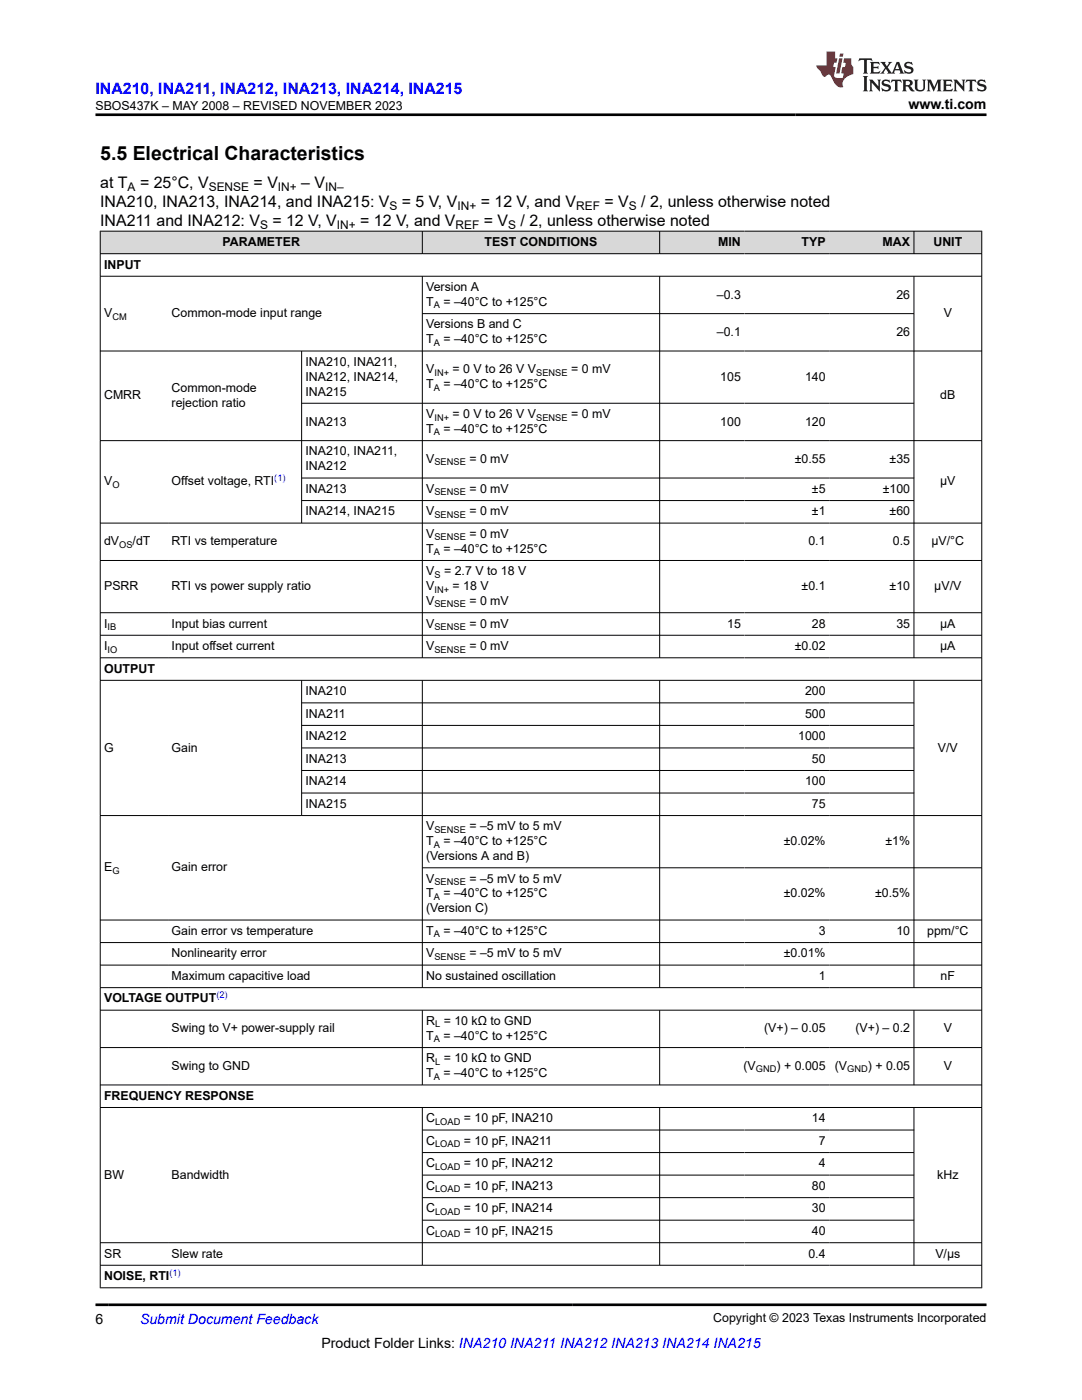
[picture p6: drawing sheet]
<svg xmlns="http://www.w3.org/2000/svg" width="216mm" height="279mm" viewBox="0 0 216 279" stroke-linecap="round" stroke-linejoin="round" font-family="sans-serif">
<defs><g id="words">
<text font-size="3.9" x="20" y="32">5.5 Electrical Characteristics</text>
<text font-size="3.2" fill="#00f" x="19" y="18.7">INA210, INA211, INA212, INA213, INA214, INA215</text>
<g font-size="3.2">
<text x="20" y="37.5">at T</text>
<text x="20" y="41.3">INA210, INA213, INA214, and INA215: V</text>
<text x="27.9" y="37.5">= 25°C, V</text>
<text x="50.6" y="37.5">= V</text>
<text x="60.1" y="37.5">– V</text>
<text x="80.2" y="41.3">= 5 V, V</text>
<text x="95.9" y="41.3">= 12 V, and V</text>
<text x="120.6" y="41.3">= V</text>
<text x="127.9" y="41.3">/ 2, unless otherwise noted</text>
<text x="20" y="45.1">INA211 and INA212: V</text>
<text x="54.4" y="45.1">= 12 V, V</text>
<text x="71.9" y="45.1">= 12 V, and V</text>
<text x="96.6" y="45.1">= V</text>
<text x="103.9" y="45.1">/ 2, unless otherwise noted</text>
</g>
<g font-size="2.8">
<text x="181.3" y="21.8">www.ti.com</text>
<text x="19" y="264.2">6</text>
<text x="64.1" y="269">Product Folder Links: INA210 INA211 INA212 INA213 INA214 INA215</text>
</g>
<text font-size="2.8" fill="#00f" x="27.9" y="264.2">Submit Document Feedback</text>
<g font-size="2.5">
<text x="19.1" y="21.9">SBOS437K – MAY 2008 – REVISED NOVEMBER 2023</text>
<text x="20.8" y="53.6">INPUT</text>
<text x="44.4" y="49.1">PARAMETER</text>
<text x="96.7" y="49.1">TEST CONDITIONS</text>
<text x="143.3" y="49.1">MIN</text>
<text x="159.9" y="49.1">TYP</text>
<text x="176.1" y="49.1">MAX</text>
<text x="186.3" y="49.1">UNIT</text>
<text x="85" y="58.1">Version A</text>
<text x="143" y="59.6">–0.3</text>
<text x="178.9" y="59.6">26</text>
<text x="20.8" y="63.3">V</text>
<text x="34.2" y="63.3">Common-mode input range</text>
<text x="85" y="61.1">T</text>
<text x="85" y="65.6">Versions B and C</text>
<text x="88.5" y="61.1">= –40°C to +125°C</text>
<text x="188.3" y="63.3">V</text>
<text x="85" y="68.5">T</text>
<text x="88.5" y="68.5">= –40°C to +125°C</text>
<text x="143" y="67">–0.1</text>
<text x="178.9" y="67">26</text>
<text x="61" y="73">INA210, INA211,</text>
<text x="61" y="76">INA212, INA214,</text>
<text x="85" y="77.5">T</text>
<text x="85" y="74.5">V</text>
<text x="88.5" y="77.5">= –40°C to +125°C</text>
<text x="90.3" y="74.5">= 0 V to 26 V V</text>
<text x="114" y="74.5">= 0 mV</text>
<text x="143.7" y="76">105</text>
<text x="160.6" y="76">140</text>
<text x="20.8" y="79.7">CMRR</text>
<text x="34.2" y="78.2">Common-mode</text>
<text x="34.2" y="81.2">rejection ratio</text>
<text x="61" y="78.9">INA215</text>
<text x="85" y="83.4">V</text>
<text x="90.3" y="83.4">= 0 V to 26 V V</text>
<text x="114" y="83.4">= 0 mV</text>
<text x="187.6" y="79.7">dB</text>
<text x="61" y="84.9">INA213</text>
<text x="85" y="86.4">T</text>
<text x="88.5" y="86.4">= –40°C to +125°C</text>
<text x="143.7" y="84.9">100</text>
<text x="160.6" y="84.9">120</text>
<text x="61" y="90.9">INA210, INA211,</text>
<text x="61" y="93.9">INA212</text>
<text x="85" y="92.4">V</text>
<text x="93.7" y="92.4">= 0 mV</text>
<text x="158.6" y="92.4">±0.55</text>
<text x="177.5" y="92.4">±35</text>
<text x="20.8" y="96.9">V</text>
<text x="34.2" y="96.9">Offset voltage, RTI</text>
<text x="61" y="98.4">INA213</text>
<text x="85" y="98.4">V</text>
<text x="93.7" y="98.4">= 0 mV</text>
<text x="162" y="98.4">±5</text>
<text x="176.1" y="98.4">±100</text>
<text x="187.6" y="96.9">µV</text>
<text x="61" y="102.9">INA214, INA215</text>
<text x="85" y="102.9">V</text>
<text x="85" y="107.4">V</text>
<text x="93.7" y="102.9">= 0 mV</text>
<text x="93.7" y="107.4">= 0 mV</text>
<text x="162" y="102.9">±1</text>
<text x="177.5" y="102.9">±60</text>
<text x="20.8" y="108.8">dV</text>
<text x="26.5" y="108.8">/dT</text>
<text x="34.2" y="108.8">RTI vs temperature</text>
<text x="85" y="110.3">T</text>
<text x="88.5" y="110.3">= –40°C to +125°C</text>
<text x="161.3" y="108.8">0.1</text>
<text x="178.2" y="108.8">0.5</text>
<text x="185.9" y="108.8">µV/°C</text>
<text x="20.8" y="117.8">PSRR</text>
<text x="34.2" y="117.8">RTI vs power supply ratio</text>
<text x="85" y="117.8">V</text>
<text x="85" y="114.8">V</text>
<text x="88.6" y="114.8">= 2.7 V to 18 V</text>
<text x="90.3" y="117.8">= 18 V</text>
<text x="160" y="117.8">±0.1</text>
<text x="177.5" y="117.8">±10</text>
<text x="186.4" y="117.8">µV/V</text>
<text x="20.8" y="125.2">I</text>
<text x="34.2" y="125.2">Input bias current</text>
<text x="85" y="120.7">V</text>
<text x="85" y="125.2">V</text>
<text x="93.7" y="120.7">= 0 mV</text>
<text x="93.7" y="125.2">= 0 mV</text>
<text x="145.1" y="125.2">15</text>
<text x="162" y="125.2">28</text>
<text x="178.9" y="125.2">35</text>
<text x="187.6" y="125.2">µA</text>
<text x="20.8" y="129.7">I</text>
<text x="34.2" y="129.7">Input offset current</text>
<text x="85" y="129.7">V</text>
<text x="93.7" y="129.7">= 0 mV</text>
<text x="158.6" y="129.7">±0.02</text>
<text x="187.6" y="129.7">µA</text>
<text x="20.8" y="134.2">OUTPUT</text>
<text x="61" y="138.7">INA210</text>
<text x="61" y="143.2">INA211</text>
<text x="160.6" y="138.7">200</text>
<text x="160.6" y="143.2">500</text>
<text x="20.8" y="150">G</text>
<text x="34.2" y="150">Gain</text>
<text x="61" y="147.7">INA212</text>
<text x="159.3" y="147.7">1000</text>
<text x="187.1" y="150">V/V</text>
<text x="61" y="152.2">INA213</text>
<text x="162" y="152.2">50</text>
<text x="61" y="156.7">INA214</text>
<text x="61" y="161.2">INA215</text>
<text x="160.6" y="156.7">100</text>
<text x="162" y="161.2">75</text>
<text x="85" y="165.7">V</text>
<text x="93.7" y="165.7">= –5 mV to 5 mV</text>
<text x="20.8" y="173.9">E</text>
<text x="34.2" y="173.9">Gain error</text>
<text x="85" y="168.7">T</text>
<text x="85" y="171.7">(Versions A and B)</text>
<text x="88.5" y="168.7">= –40°C to +125°C</text>
<text x="156.4" y="168.7">±0.02%</text>
<text x="176.7" y="168.7">±1%</text>
<text x="85" y="179.1">T</text>
<text x="85" y="176.1">V</text>
<text x="88.5" y="179.1">= –40°C to +125°C</text>
<text x="93.7" y="176.1">= –5 mV to 5 mV</text>
<text x="156.4" y="179.1">±0.02%</text>
<text x="174.6" y="179.1">±0.5%</text>
<text x="85" y="182.1">(Version C)</text>
<text x="34.2" y="186.6">Gain error vs temperature</text>
<text x="34.2" y="191.1">Nonlinearity error</text>
<text x="85" y="186.6">T</text>
<text x="85" y="191.1">V</text>
<text x="88.5" y="186.6">= –40°C to +125°C</text>
<text x="93.7" y="191.1">= –5 mV to 5 mV</text>
<text x="156.4" y="191.1">±0.01%</text>
<text x="163.4" y="186.6">3</text>
<text x="178.9" y="186.6">10</text>
<text x="185" y="186.6">ppm/°C</text>
<text x="34.2" y="195.6">Maximum capacitive load</text>
<text x="85" y="195.6">No sustained oscillation</text>
<text x="163.4" y="195.6">1</text>
<text x="187.7" y="195.6">nF</text>
<text x="20.8" y="200.1">VOLTAGE OUTPUT</text>
<text x="34.2" y="206">Swing to V+ power-supply rail</text>
<text x="85" y="204.6">R = 10 kΩ to GND</text>
<text x="85" y="207.5">T</text>
<text x="88.5" y="207.5">= –40°C to +125°C</text>
<text x="152.5" y="206">(V+) – 0.05</text>
<text x="170.7" y="206">(V+) – 0.2</text>
<text x="188.3" y="206">V</text>
<text x="34.2" y="213.5">Swing to GND</text>
<text x="85" y="212">R = 10 kΩ to GND</text>
<text x="85" y="215">T</text>
<text x="88.5" y="215">= –40°C to +125°C</text>
<text x="148.3" y="213.5">(V</text>
<text x="154.9" y="213.5">) + 0.005</text>
<text x="166.6" y="213.5">(V</text>
<text x="173.2" y="213.5">) + 0.05</text>
<text x="188.3" y="213.5">V</text>
<text x="20.8" y="219.5">FREQUENCY RESPONSE</text>
<text x="85" y="224">C</text>
<text x="92.6" y="224">= 10 pF, INA210</text>
<text x="162" y="224">14</text>
<text x="85" y="228.5">C</text>
<text x="85" y="233">C</text>
<text x="92.6" y="228.5">= 10 pF, INA211</text>
<text x="92.6" y="233">= 10 pF, INA212</text>
<text x="163.4" y="228.5">7</text>
<text x="163.4" y="233">4</text>
<text x="20.8" y="235.2">BW</text>
<text x="34.2" y="235.2">Bandwidth</text>
<text x="85" y="237.5">C</text>
<text x="92.6" y="237.5">= 10 pF, INA213</text>
<text x="162" y="237.5">80</text>
<text x="187" y="235.2">kHz</text>
<text x="85" y="242">C</text>
<text x="92.6" y="242">= 10 pF, INA214</text>
<text x="162" y="242">30</text>
<text x="20.8" y="251">SR</text>
<text x="34.2" y="251">Slew rate</text>
<text x="85" y="246.5">C</text>
<text x="92.6" y="246.5">= 10 pF, INA215</text>
<text x="161.3" y="251">0.4</text>
<text x="162" y="246.5">40</text>
<text x="186.6" y="251">V/µs</text>
<text x="20.8" y="255.5">NOISE, RTI</text>
<text x="142.3" y="263.9">Copyright © 2023 Texas Instruments Incorporated</text>
</g>
<g font-size="2.4">
<text x="25.5" y="38.1">A</text>
<text x="41.7" y="38.1">SENSE</text>
<text x="55.5" y="38.1">IN+</text>
<text x="64.9" y="38.1">IN–</text>
<text x="77.7" y="41.9">S</text>
<text x="91.3" y="41.9">IN+</text>
<text x="115" y="41.9">REF</text>
<text x="125.5" y="41.9">S</text>
<text x="51.9" y="45.7">S</text>
<text x="67.2" y="45.7">IN+</text>
<text x="90.9" y="45.7">REF</text>
<text x="101.4" y="45.7">S</text>
</g>
<g font-size="1.9">
<text x="22.4" y="63.8">CM</text>
<text x="86.5" y="61.5">A</text>
<text x="86.5" y="69">A</text>
<text x="86.5" y="78">A</text>
<text x="86.7" y="75">IN+</text>
<text x="107" y="75">SENSE</text>
<text x="86.7" y="83.9">IN+</text>
<text x="107" y="83.9">SENSE</text>
<text x="86.5" y="86.9">A</text>
<text x="86.7" y="92.9">SENSE</text>
<text x="22.4" y="97.4">O</text>
<text x="86.7" y="98.9">SENSE</text>
<text x="86.7" y="103.4">SENSE</text>
<text x="86.7" y="107.9">SENSE</text>
<text x="23.8" y="109.3">OS</text>
<text x="86.5" y="110.8">A</text>
<text x="86.7" y="115.3">S</text>
<text x="86.7" y="118.3">IN+</text>
<text x="21.5" y="125.7">IB</text>
<text x="86.7" y="121.2">SENSE</text>
<text x="86.7" y="125.7">SENSE</text>
<text x="21.5" y="130.2">IO</text>
<text x="86.7" y="130.2">SENSE</text>
<text x="86.7" y="166.2">SENSE</text>
<text x="86.5" y="169.2">A</text>
<text x="22.4" y="174.4">G</text>
<text x="86.5" y="179.6">A</text>
<text x="86.7" y="176.6">SENSE</text>
<text x="86.5" y="187.1">A</text>
<text x="86.7" y="191.6">SENSE</text>
<text x="86.5" y="208">A</text>
<text x="86.8" y="205.1">L</text>
<text x="86.5" y="215.5">A</text>
<text x="86.8" y="212.5">L</text>
<text x="150.8" y="214">GND</text>
<text x="169" y="214">GND</text>
<text x="86.8" y="224.5">LOAD</text>
<text x="86.8" y="229">LOAD</text>
<text x="86.8" y="233.5">LOAD</text>
<text x="86.8" y="238">LOAD</text>
<text x="86.8" y="242.5">LOAD</text>
<text x="86.8" y="247">LOAD</text>
</g>
<g font-size="1.9" fill="#00f">
<text x="54.7" y="96.1">(1)</text>
<text x="43.2" y="199.2">(2)</text>
<text x="33.8" y="254.6">(1)</text>
</g>
</g></defs>
<g fill="#d8d8d8">
<path d="M20 46.1h175.9v4.5h-175.9z" fill-rule="evenodd"/>
<path d="M20.1 46.2h64.1v4.4h-64.1z" fill-rule="evenodd"/>
<path d="M84.3 46.2h47.3v4.4h-47.3z" fill-rule="evenodd"/>
<path d="M131.7 46.2h16.8v4.4h-16.8z" fill-rule="evenodd"/>
<path d="M148.5 46.2h17v4.4h-17z" fill-rule="evenodd"/>
<path d="M165.5 46.2h16.8v4.4h-16.8z" fill-rule="evenodd"/>
<path d="M182.4 46.2h13.4v4.4h-13.4z" fill-rule="evenodd"/>
</g>
<g fill="none" stroke="#000" stroke-width=".2">
<path d="M19.9 46.1h176.1M19.9 50.6h176.1M19.9 55.1h176.1M20 46.1v211M84.3 46.1v4.6M84.3 55.1v76.2M131.6 46.1v4.6M131.6 55.1v76.2M182.4 46.1v4.6M182.4 55.1v76.2M195.9 46.1v211M19.9 70.1h176.1"/>
<path d="M60.2 70.1v34.4M84.3 62.6h98.1M19.9 87.9h176.1M60.2 80.5h122.2M60.2 95.4h122.2M60.2 99.9h122.2M19.9 104.4h176.1M19.9 111.9h176.1M19.9 122.3h176.1M19.9 126.8h176.1M19.9 131.3h176.1M19.9 135.8h176.1"/>
<path d="M60.2 135.8v27M84.3 135.8v61.4M131.6 135.8v61.4M182.4 135.8v61.4M60.2 140.3h122.2M60.2 144.8h122.2M60.2 149.3h122.2M60.2 153.8h122.2M60.2 158.3h122.2M19.9 162.8h176.1M84.3 173.2h111.7M19.9 188.1h176.1"/>
<path d="M19.9 192.6h176.1M19.9 197.1h176.1M196 183.6h-176.1M19.9 201.6h176.1M19.9 209.1h176.1M19.9 216.5h176.1M84.3 201.6v15M131.6 201.6v15M182.4 201.6v15M19.9 221h176.1M84.3 221v31.6M84.3 225.5h98.1"/>
<path d="M84.3 230h98.1M84.3 234.5h98.1M84.3 239h98.1M131.6 221v31.6M182.4 221v31.6M19.9 248h176.1M19.9 252.5h176.1M19.9 257h176.1M84.3 243.5h98.1"/>
</g>
<path d="M171.5 11.6l-.2 .6 .5-.2h.6v.1v2.2l-.2 .4h1l-.2-.4v-2.2v-.1h.5l.5 .2-.1-.6zM173.6 12.4l.2 .3v1.6l-.2 .4h1.9l.1-.6a1.08 1.08 0 0 1-1.3 .2v-.7h.6l.4 .2v-.7l-.4 .2h-.6v-.5l.2-.2a1 1 0 0 1 1 .3l-.1-.5zM175.7 12.4l.9 1.1-1 1.2h.9l-.2-.2 .5-.8 .4 .8-.2 .2h1.6l-.2-.2 .2-.5h.9l.1 .5-.1 .2h.9l-.2-.4-.8-1.9h-.5l-.9 2.1-.9-1.1 .9-1h-.8l.2 .2-.4 .6-.4-.6 .2-.2zM179 12.8l.4 1h-.7zM180.7 12.5a.65 .65 0 0 0-.2 .7 .65 .65 0 0 0 .6 .5l.6 .1 .1 .3a.79 .79 0 0 1-.7 .4 .79 .79 0 0 1-.7-.5l.1 .7 .2-.1a.93 .93 0 0 0 1.1 0 .93 .93 0 0 0 .4-.9 1.46 1.46 0 0 0-1.2-.6l-.1-.3a1.09 1.09 0 0 1 1.2 .2l-.2-.6-.1 .1-.5-.2zM172.2 15.2l.2 .4v2.2l-.2 .4h1l-.2-.4v-2.2l.2-.4zM173.4 15.9l.2 .4v1.5l-.2 .4h.8l-.3-.4 .1-1.3 1.6 1.8v-2l.2-.4h-.7l.1 .2 .1 1.1-1.2-1.3zM176.2 16a.65 .65 0 0 0-.2 .8 .65 .65 0 0 0 .6 .4l.6 .2 .1 .2a.79 .79 0 0 1-.7 .4 .79 .79 0 0 1-.7-.5l.1 .7 .2-.1a.93 .93 0 0 0 1.1 .1 .93 .93 0 0 0 .4-1 1.46 1.46 0 0 0-1.2-.5l-.1-.4a1.09 1.09 0 0 1 1.2 .2l-.1-.6-.2 .1-.5-.1zM177.9 15.9l-.1 .6a.63 .63 0 0 1 .8-.3v1.6l-.3 .4h1l-.2-.4v-1.6a.66 .66 0 0 1 .8 .3l-.1-.6zM180 15.9l.2 .4v1.5l-.2 .4h1l-.2-.2-.1-.7h.5l.1 .2a.79 .79 0 0 0 1.2 .6l-1-.9a.61 .61 0 0 0 .6-.6 .61 .61 0 0 0-.5-.7zM180.8 16.2h.1a.47 .47 0 0 1 .5 .1 .47 .47 0 0 1 .1 .5l-.1 .1-.7 .1zM182.3 15.9l.2 .2a2.27 2.27 0 0 0 .4 2 1.04 1.04 0 0 0 1.7-.7v-1.3l.2-.2h-.8l.2 .4v1.1a.6 .6 0 0 1-.6 .6 .6 .6 0 0 1-.6-.6v-1.1l.3-.4zM184.9 15.9l.2 .4v1.5l-.2 .4h.8l-.3-.4v-1.4l.9 1.9 .9-1.9v1.4l-.3 .4h1l-.2-.4v-1.5l.2-.4h-.8l-.7 1.5-.6-1.5zM188.1 15.9l.2 .4v1.5l-.2 .4h1.9l.1-.6a1.09 1.09 0 0 1-1.3 .2v-.7h.6l.4 .2v-.6l-.4 .2h-.6v-.6l.2-.1a1.01 1.01 0 0 1 1 .3l-.1-.6zM190.2 15.9l.3 .4v1.5l-.3 .4h.8l-.2-.4v-1.3l1.6 1.8v-2l.2-.4h-.7l.2 .2v1.1l-1.2-1.3zM192.8 15.9l-.1 .6a.63 .63 0 0 1 .8-.3v1.6l-.3 .4h1l-.2-.4v-1.6a.66 .66 0 0 1 .8 .3l-.1-.6zM195.2 16a.65 .65 0 0 0-.2 .8 .65 .65 0 0 0 .6 .4l.6 .2 .2 .2a.79 .79 0 0 1-.7 .4 .79 .79 0 0 1-.7-.5l.1 .7 .2-.1a.93 .93 0 0 0 1 .1 .93 .93 0 0 0 .5-1 1.46 1.46 0 0 0-1.3-.5v-.4a1.09 1.09 0 0 1 1.2 .2l-.2-.6-.2 .1-.5-.1z" fill="#231f20"/>
<path d="M164.9 10.3v2.7h-2l.1 .4 .8 1a.95 .95 0 0 0 1 .9 .59 .59 0 0 1 .5-.4 .59 .59 0 0 1 .5 .3l.4 .8a1.59 1.59 0 0 0 2.1 1.4 1.61 1.61 0 0 1 1-2.3l1-.3-.1-1.5a1.59 1.59 0 0 1-.3-1.7h-1.5l-.2 .9h.6l-.2 .9h-.5l-.2 .9v.3l.4 .1-.1 .9h-.7a.73 .73 0 0 1-1-.7l.3-1.5h-.5l.1-.9h.5l.2-.9h-.5v-1.3zM167.4 11.6l-.6 3.1h.7l.6-3.1zM167.6 10.7l-.1 .6h.7l.1-.6z" fill="#ed1c24"/>
<path d="M19 22.9h177.8M19 260.4h177.8" fill="none" stroke="#000" stroke-width=".53"/>
<use href="#words"/>
</svg>
